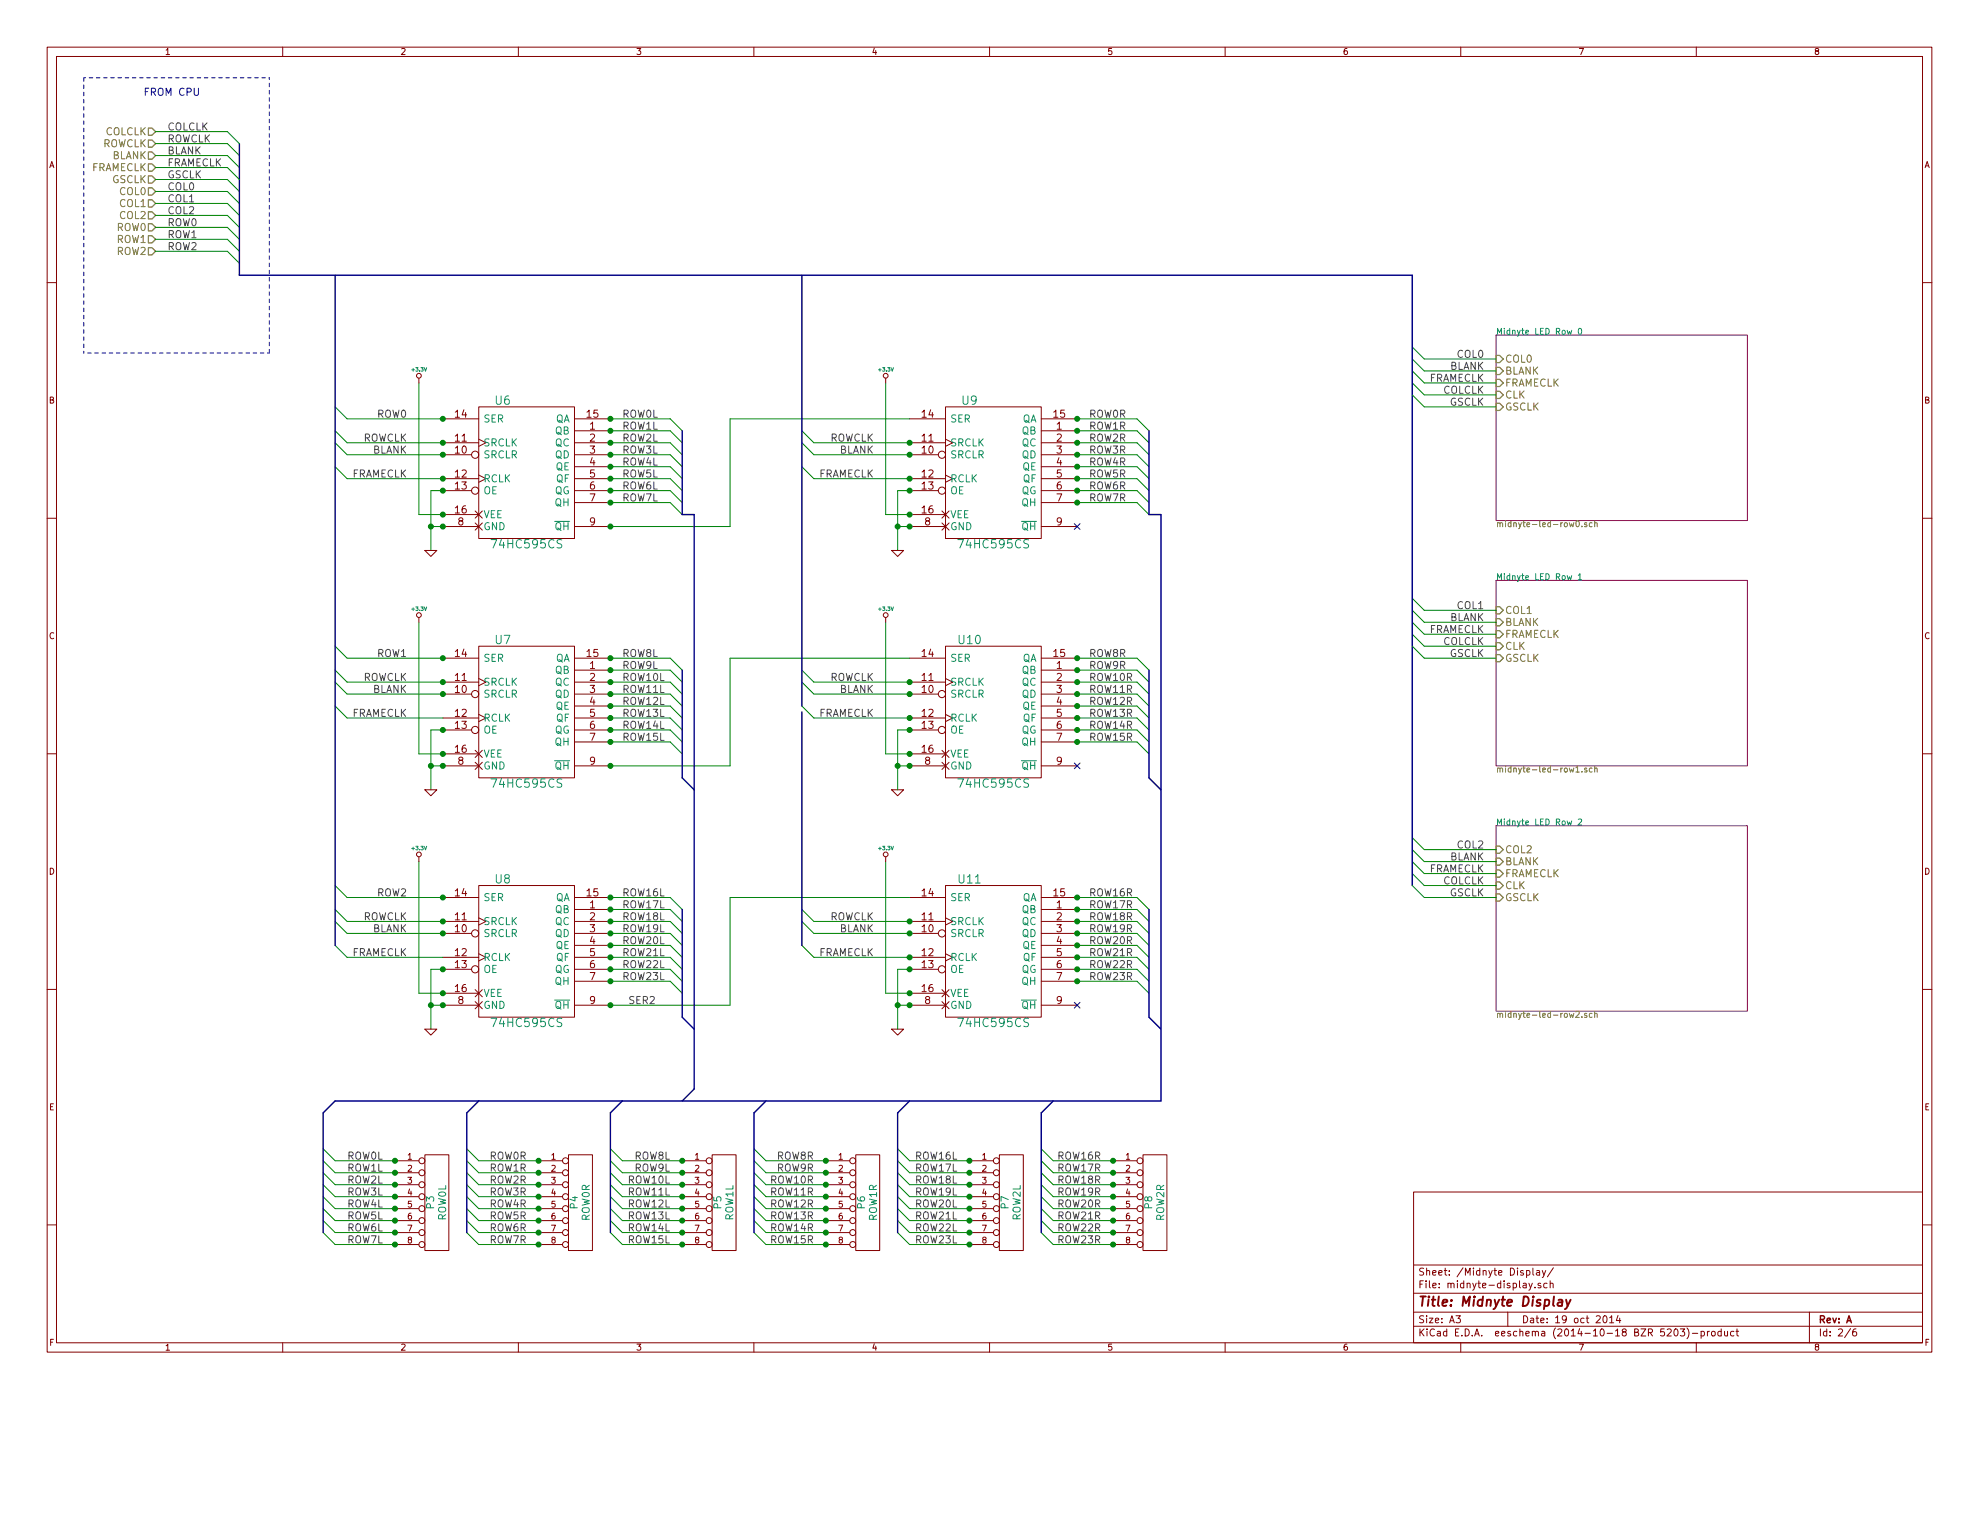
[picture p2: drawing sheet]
<svg xmlns="http://www.w3.org/2000/svg" width="279mm" height="216mm" viewBox="0 0 279 216" stroke-linecap="round" stroke-linejoin="round" font-family="sans-serif">
<defs><g id="words">
<text font-size="1.9" fill="#840000" x="200.2" y="184.5">Title: Midnyte Display</text>
<g font-size="1.6" fill="#008484">
<text x="69.9" y="57.1">U6</text>
<text x="135.8" y="57.1">U9</text>
<text x="69.7" y="77.4">74HC595CS</text>
<text x="135.6" y="77.4">74HC595CS</text>
<text x="69.9" y="90.9">U7</text>
<text x="135.4" y="90.9">U10</text>
<text x="69.7" y="111.2">74HC595CS</text>
<text x="135.6" y="111.2">74HC595CS</text>
<text x="69.9" y="124.7">U8</text>
<text x="135.4" y="124.7">U11</text>
<text x="69.7" y="145">74HC595CS</text>
<text x="135.6" y="145">74HC595CS</text>
</g>
<text font-size="1.4" fill="#0000c2" x="20.3" y="13.5">FROM CPU</text>
<g font-size="1.4" fill="#848400">
<text x="14.3" y="20.8">ROWCLK</text>
<text x="14.8" y="19.1">COLCLK</text>
<text x="15.7" y="22.5">BLANK</text>
<text x="12.8" y="24.2">FRAMECLK</text>
<text x="15.7" y="25.9">GSCLK</text>
<text x="16.9" y="27.5">COL0</text>
<text x="16.9" y="29.2">COL1</text>
<text x="16.4" y="32.6">ROW0</text>
<text x="16.4" y="34.3">ROW1</text>
<text x="16.4" y="36">ROW2</text>
<text x="16.9" y="30.9">COL2</text>
<text x="212.5" y="51.2">COL0</text>
<text x="212.5" y="52.9">BLANK</text>
<text x="212.5" y="54.6">FRAMECLK</text>
<text x="212.5" y="56.3">CLK</text>
<text x="212.5" y="58">GSCLK</text>
<text x="212.5" y="86.7">COL1</text>
<text x="212.5" y="88.4">BLANK</text>
<text x="212.5" y="90.1">FRAMECLK</text>
<text x="212.5" y="91.8">CLK</text>
<text x="212.5" y="93.4">GSCLK</text>
<text x="212.5" y="120.5">COL2</text>
<text x="212.5" y="122.2">BLANK</text>
<text x="212.5" y="123.9">FRAMECLK</text>
<text x="212.5" y="125.5">CLK</text>
<text x="212.5" y="127.2">GSCLK</text>
</g>
<g font-size="1.4" fill="#484848">
<text x="23.7" y="18.4">COLCLK</text>
<text x="23.7" y="21.8">BLANK</text>
<text x="23.7" y="23.5">FRAMECLK</text>
<text x="23.7" y="20.1">ROWCLK</text>
<text x="23.7" y="26.9">COL0</text>
<text x="23.7" y="28.6">COL1</text>
<text x="23.7" y="25.2">GSCLK</text>
<text x="23.7" y="31.9">ROW0</text>
<text x="23.7" y="33.6">ROW1</text>
<text x="23.7" y="35.3">ROW2</text>
<text x="23.7" y="30.2">COL2</text>
<text x="201.6" y="53.9">FRAMECLK</text>
<text x="204.6" y="52.2">BLANK</text>
<text x="205.8" y="50.5">COL0</text>
<text x="53.2" y="59">ROW0</text>
<text x="87.9" y="59">ROW0L</text>
<text x="153.8" y="59">ROW0R</text>
<text x="203.6" y="55.6">COLCLK</text>
<text x="204.6" y="57.3">GSCLK</text>
<text x="51.1" y="62.4">ROWCLK</text>
<text x="52.5" y="64">BLANK</text>
<text x="87.9" y="60.7">ROW1L</text>
<text x="87.9" y="62.4">ROW2L</text>
<text x="87.9" y="65.7">ROW4L</text>
<text x="87.9" y="64">ROW3L</text>
<text x="117" y="62.4">ROWCLK</text>
<text x="118.4" y="64">BLANK</text>
<text x="153.8" y="60.7">ROW1R</text>
<text x="153.8" y="62.4">ROW2R</text>
<text x="153.8" y="65.7">ROW4R</text>
<text x="153.8" y="64">ROW3R</text>
<text x="49.5" y="67.4">FRAMECLK</text>
<text x="87.9" y="67.4">ROW5L</text>
<text x="87.9" y="69.1">ROW6L</text>
<text x="87.9" y="70.8">ROW7L</text>
<text x="115.4" y="67.4">FRAMECLK</text>
<text x="153.8" y="67.4">ROW5R</text>
<text x="153.8" y="69.1">ROW6R</text>
<text x="153.8" y="70.8">ROW7R</text>
<text x="201.6" y="89.4">FRAMECLK</text>
<text x="204.6" y="87.7">BLANK</text>
<text x="205.8" y="86">COL1</text>
<text x="53.2" y="92.8">ROW1</text>
<text x="87.9" y="92.8">ROW8L</text>
<text x="87.9" y="94.5">ROW9L</text>
<text x="153.8" y="92.8">ROW8R</text>
<text x="153.8" y="94.5">ROW9R</text>
<text x="203.6" y="91.1">COLCLK</text>
<text x="204.6" y="92.8">GSCLK</text>
<text x="49.5" y="101.2">FRAMECLK</text>
<text x="51.1" y="96.1">ROWCLK</text>
<text x="52.5" y="97.8">BLANK</text>
<text x="87.9" y="96.1">ROW10L</text>
<text x="87.9" y="99.5">ROW12L</text>
<text x="87.9" y="97.8">ROW11L</text>
<text x="87.9" y="101.2">ROW13L</text>
<text x="115.4" y="101.2">FRAMECLK</text>
<text x="117" y="96.1">ROWCLK</text>
<text x="118.4" y="97.8">BLANK</text>
<text x="153.8" y="96.1">ROW10R</text>
<text x="153.8" y="99.5">ROW12R</text>
<text x="153.8" y="97.8">ROW11R</text>
<text x="153.8" y="101.2">ROW13R</text>
<text x="87.9" y="102.9">ROW14L</text>
<text x="87.9" y="104.6">ROW15L</text>
<text x="153.8" y="102.9">ROW14R</text>
<text x="153.8" y="104.6">ROW15R</text>
<text x="205.8" y="119.8">COL2</text>
<text x="201.6" y="123.2">FRAMECLK</text>
<text x="203.6" y="124.9">COLCLK</text>
<text x="204.6" y="121.5">BLANK</text>
<text x="51.1" y="129.9">ROWCLK</text>
<text x="52.5" y="131.6">BLANK</text>
<text x="53.2" y="126.6">ROW2</text>
<text x="87.9" y="126.6">ROW16L</text>
<text x="87.9" y="128.3">ROW17L</text>
<text x="87.9" y="129.9">ROW18L</text>
<text x="87.9" y="131.6">ROW19L</text>
<text x="117" y="129.9">ROWCLK</text>
<text x="118.4" y="131.6">BLANK</text>
<text x="153.8" y="126.6">ROW16R</text>
<text x="153.8" y="128.3">ROW17R</text>
<text x="153.8" y="129.9">ROW18R</text>
<text x="153.8" y="131.6">ROW19R</text>
<text x="204.6" y="126.6">GSCLK</text>
<text x="49.5" y="135">FRAMECLK</text>
<text x="87.9" y="133.3">ROW20L</text>
<text x="87.9" y="135">ROW21L</text>
<text x="87.9" y="136.7">ROW22L</text>
<text x="115.4" y="135">FRAMECLK</text>
<text x="153.8" y="133.3">ROW20R</text>
<text x="153.8" y="135">ROW21R</text>
<text x="153.8" y="136.7">ROW22R</text>
<text x="87.9" y="138.4">ROW23L</text>
<text x="88.7" y="141.8">SER2</text>
<text x="153.8" y="138.4">ROW23R</text>
<text x="49" y="163.7">ROW0L</text>
<text x="49" y="165.4">ROW1L</text>
<text x="49" y="167.1">ROW2L</text>
<text x="69.1" y="163.7">ROW0R</text>
<text x="69.1" y="165.4">ROW1R</text>
<text x="69.1" y="167.1">ROW2R</text>
<text x="88.7" y="167.1">ROW10L</text>
<text x="89.5" y="163.7">ROW8L</text>
<text x="89.5" y="165.4">ROW9L</text>
<text x="108.9" y="167.1">ROW10R</text>
<text x="109.6" y="163.7">ROW8R</text>
<text x="109.6" y="165.4">ROW9R</text>
<text x="129.3" y="163.7">ROW16L</text>
<text x="129.3" y="165.4">ROW17L</text>
<text x="129.3" y="167.1">ROW18L</text>
<text x="149.4" y="163.7">ROW16R</text>
<text x="149.4" y="165.4">ROW17R</text>
<text x="149.4" y="167.1">ROW18R</text>
<text x="49" y="170.5">ROW4L</text>
<text x="49" y="168.8">ROW3L</text>
<text x="49" y="172.2">ROW5L</text>
<text x="49" y="173.9">ROW6L</text>
<text x="69.1" y="170.5">ROW4R</text>
<text x="69.1" y="168.8">ROW3R</text>
<text x="69.1" y="172.2">ROW5R</text>
<text x="69.1" y="173.9">ROW6R</text>
<text x="88.7" y="170.5">ROW12L</text>
<text x="88.7" y="168.8">ROW11L</text>
<text x="88.7" y="172.2">ROW13L</text>
<text x="88.7" y="173.9">ROW14L</text>
<text x="108.9" y="170.5">ROW12R</text>
<text x="108.9" y="168.8">ROW11R</text>
<text x="108.9" y="172.2">ROW13R</text>
<text x="108.9" y="173.9">ROW14R</text>
<text x="129.3" y="170.5">ROW20L</text>
<text x="129.3" y="168.8">ROW19L</text>
<text x="129.3" y="172.2">ROW21L</text>
<text x="129.3" y="173.9">ROW22L</text>
<text x="149.4" y="170.5">ROW20R</text>
<text x="149.4" y="168.8">ROW19R</text>
<text x="149.4" y="172.2">ROW21R</text>
<text x="149.4" y="173.9">ROW22R</text>
<text x="49" y="175.6">ROW7L</text>
<text x="69.1" y="175.6">ROW7R</text>
<text x="88.7" y="175.6">ROW15L</text>
<text x="108.9" y="175.6">ROW15R</text>
<text x="129.3" y="175.6">ROW23L</text>
<text x="149.4" y="175.6">ROW23R</text>
</g>
<g font-size="1.4" fill="#840000">
<text x="64.3" y="59">14</text>
<text x="82.9" y="59">15</text>
<text x="130.2" y="59">14</text>
<text x="148.8" y="59">15</text>
<text x="64.3" y="64">10</text>
<text x="64.3" y="62.4">11</text>
<text x="83.3" y="60.7">1</text>
<text x="83.3" y="62.4">2</text>
<text x="83.3" y="64">3</text>
<text x="83.3" y="65.7">4</text>
<text x="130.2" y="64">10</text>
<text x="130.2" y="62.4">11</text>
<text x="149.2" y="60.7">1</text>
<text x="149.2" y="62.4">2</text>
<text x="149.2" y="64">3</text>
<text x="149.2" y="65.7">4</text>
<text x="64.3" y="67.4">12</text>
<text x="64.3" y="69.1">13</text>
<text x="83.3" y="67.4">5</text>
<text x="83.3" y="69.1">6</text>
<text x="83.3" y="70.8">7</text>
<text x="130.2" y="67.4">12</text>
<text x="130.2" y="69.1">13</text>
<text x="149.2" y="67.4">5</text>
<text x="149.2" y="69.1">6</text>
<text x="149.2" y="70.8">7</text>
<text x="64.3" y="72.5">16</text>
<text x="64.7" y="74.2">8</text>
<text x="83.3" y="74.2">9</text>
<text x="130.2" y="72.5">16</text>
<text x="130.6" y="74.2">8</text>
<text x="149.2" y="74.2">9</text>
<text x="64.3" y="92.8">14</text>
<text x="82.9" y="92.8">15</text>
<text x="83.3" y="94.5">1</text>
<text x="130.2" y="92.8">14</text>
<text x="148.8" y="92.8">15</text>
<text x="149.2" y="94.5">1</text>
<text x="64.3" y="97.8">10</text>
<text x="64.3" y="96.1">11</text>
<text x="64.3" y="101.2">12</text>
<text x="83.3" y="96.1">2</text>
<text x="83.3" y="97.8">3</text>
<text x="83.3" y="99.5">4</text>
<text x="83.3" y="101.2">5</text>
<text x="130.2" y="97.8">10</text>
<text x="130.2" y="96.1">11</text>
<text x="130.2" y="101.2">12</text>
<text x="149.2" y="96.1">2</text>
<text x="149.2" y="97.8">3</text>
<text x="149.2" y="99.5">4</text>
<text x="149.2" y="101.2">5</text>
<text x="64.3" y="102.9">13</text>
<text x="64.3" y="106.3">16</text>
<text x="64.7" y="108">8</text>
<text x="83.3" y="102.9">6</text>
<text x="83.3" y="104.6">7</text>
<text x="83.3" y="108">9</text>
<text x="130.2" y="102.9">13</text>
<text x="130.2" y="106.3">16</text>
<text x="130.6" y="108">8</text>
<text x="149.2" y="102.9">6</text>
<text x="149.2" y="104.6">7</text>
<text x="149.2" y="108">9</text>
<text x="64.3" y="131.6">10</text>
<text x="64.3" y="129.9">11</text>
<text x="64.3" y="126.6">14</text>
<text x="82.9" y="126.6">15</text>
<text x="83.3" y="128.3">1</text>
<text x="83.3" y="129.9">2</text>
<text x="83.3" y="131.6">3</text>
<text x="130.2" y="131.6">10</text>
<text x="130.2" y="129.9">11</text>
<text x="130.2" y="126.6">14</text>
<text x="148.8" y="126.6">15</text>
<text x="149.2" y="128.3">1</text>
<text x="149.2" y="129.9">2</text>
<text x="149.2" y="131.6">3</text>
<text x="64.3" y="135">12</text>
<text x="64.3" y="136.7">13</text>
<text x="83.3" y="133.3">4</text>
<text x="83.3" y="135">5</text>
<text x="83.3" y="136.7">6</text>
<text x="130.2" y="135">12</text>
<text x="130.2" y="136.7">13</text>
<text x="149.2" y="133.3">4</text>
<text x="149.2" y="135">5</text>
<text x="149.2" y="136.7">6</text>
<text x="64.3" y="140.1">16</text>
<text x="64.7" y="141.8">8</text>
<text x="83.3" y="138.4">7</text>
<text x="83.3" y="141.8">9</text>
<text x="130.2" y="140.1">16</text>
<text x="130.6" y="141.8">8</text>
<text x="149.2" y="138.4">7</text>
<text x="149.2" y="141.8">9</text>
<text x="200.2" y="181.9">File: midnyte-display.sch</text>
<text x="200.2" y="180.1">Sheet: /Midnyte Display/</text>
<text x="200.2" y="188.7">KiCad E.D.A. eeschema (2014-10-18 BZR 5203)-product</text>
<text x="200.2" y="186.8">Size: A3</text>
<text x="214.9" y="186.8">Date: 19 oct 2014</text>
<text x="256.8" y="186.8">Rev: A</text>
<text x="256.8" y="188.7">Id: 2/6</text>
</g>
<g font-size="1.4" fill="#008484">
<text x="68.3" y="59.6">SER</text>
<text x="78.3" y="59.6">QA</text>
<text x="134.2" y="59.6">SER</text>
<text x="144.2" y="59.6">QA</text>
<text x="68.3" y="64.7">SRCLR</text>
<text x="68.3" y="63">SRCLK</text>
<text x="78.3" y="61.3">QB</text>
<text x="78.3" y="63">QC</text>
<text x="78.3" y="64.7">QD</text>
<text x="134.2" y="64.7">SRCLR</text>
<text x="134.2" y="63">SRCLK</text>
<text x="144.2" y="61.3">QB</text>
<text x="144.2" y="63">QC</text>
<text x="144.2" y="64.7">QD</text>
<text x="68.3" y="68.1">RCLK</text>
<text x="68.3" y="69.8">OE</text>
<text x="78.2" y="69.8">QG</text>
<text x="78.3" y="71.5">QH</text>
<text x="78.4" y="66.4">QE</text>
<text x="78.5" y="68.1">QF</text>
<text x="134.2" y="68.1">RCLK</text>
<text x="134.2" y="69.8">OE</text>
<text x="144.1" y="69.8">QG</text>
<text x="144.2" y="71.5">QH</text>
<text x="144.3" y="66.4">QE</text>
<text x="144.4" y="68.1">QF</text>
<text x="68.3" y="74.9">GND</text>
<text x="68.3" y="73.2">VEE</text>
<text x="78.3" y="74.9">QH</text>
<text x="134.2" y="74.9">GND</text>
<text x="134.2" y="73.2">VEE</text>
<text x="144.2" y="74.9">QH</text>
<text x="68.3" y="93.4">SER</text>
<text x="78.3" y="95.1">QB</text>
<text x="78.3" y="93.4">QA</text>
<text x="134.2" y="93.4">SER</text>
<text x="144.2" y="95.1">QB</text>
<text x="144.2" y="93.4">QA</text>
<text x="68.3" y="98.5">SRCLR</text>
<text x="68.3" y="96.8">SRCLK</text>
<text x="68.3" y="101.9">RCLK</text>
<text x="78.3" y="96.8">QC</text>
<text x="78.3" y="98.5">QD</text>
<text x="78.4" y="100.2">QE</text>
<text x="78.5" y="101.9">QF</text>
<text x="134.2" y="98.5">SRCLR</text>
<text x="134.2" y="96.8">SRCLK</text>
<text x="134.2" y="101.9">RCLK</text>
<text x="144.2" y="96.8">QC</text>
<text x="144.2" y="98.5">QD</text>
<text x="144.3" y="100.2">QE</text>
<text x="144.4" y="101.9">QF</text>
<text x="68.3" y="103.6">OE</text>
<text x="68.3" y="107">VEE</text>
<text x="78.2" y="103.6">QG</text>
<text x="78.3" y="105.3">QH</text>
<text x="134.2" y="103.6">OE</text>
<text x="134.2" y="107">VEE</text>
<text x="144.1" y="103.6">QG</text>
<text x="144.2" y="105.3">QH</text>
<text x="68.3" y="108.7">GND</text>
<text x="78.3" y="108.7">QH</text>
<text x="134.2" y="108.7">GND</text>
<text x="144.2" y="108.7">QH</text>
<text x="68.3" y="130.6">SRCLK</text>
<text x="68.3" y="127.2">SER</text>
<text x="78.3" y="128.9">QB</text>
<text x="78.3" y="130.6">QC</text>
<text x="78.3" y="127.2">QA</text>
<text x="134.2" y="130.6">SRCLK</text>
<text x="134.2" y="127.2">SER</text>
<text x="144.2" y="128.9">QB</text>
<text x="144.2" y="130.6">QC</text>
<text x="144.2" y="127.2">QA</text>
<text x="68.3" y="132.3">SRCLR</text>
<text x="68.3" y="135.7">RCLK</text>
<text x="68.3" y="137.4">OE</text>
<text x="78.2" y="137.4">QG</text>
<text x="78.3" y="132.3">QD</text>
<text x="78.4" y="134">QE</text>
<text x="78.5" y="135.7">QF</text>
<text x="134.2" y="132.3">SRCLR</text>
<text x="134.2" y="135.7">RCLK</text>
<text x="134.2" y="137.4">OE</text>
<text x="144.1" y="137.4">QG</text>
<text x="144.2" y="132.3">QD</text>
<text x="144.3" y="134">QE</text>
<text x="144.4" y="135.7">QF</text>
<text x="68.3" y="142.4">GND</text>
<text x="68.3" y="140.8">VEE</text>
<text x="78.3" y="139.1">QH</text>
<text x="78.3" y="142.4">QH</text>
<text x="134.2" y="142.4">GND</text>
<text x="134.2" y="140.8">VEE</text>
<text x="144.2" y="139.1">QH</text>
<text x="144.2" y="142.4">QH</text>
<text x="61.3" y="170.7" transform="rotate(-90 61.3 170.7)">P3</text>
<text x="63" y="172.4" transform="rotate(-90 63 172.4)">ROW0L</text>
<text x="81.6" y="170.7" transform="rotate(-90 81.6 170.7)">P4</text>
<text x="83.3" y="172.4" transform="rotate(-90 83.3 172.4)">ROW0R</text>
<text x="101.8" y="170.7" transform="rotate(-90 101.8 170.7)">P5</text>
<text x="103.5" y="172.4" transform="rotate(-90 103.5 172.4)">ROW1L</text>
<text x="122.1" y="170.7" transform="rotate(-90 122.1 170.7)">P6</text>
<text x="123.8" y="172.4" transform="rotate(-90 123.8 172.4)">ROW1R</text>
<text x="142.4" y="170.7" transform="rotate(-90 142.4 170.7)">P7</text>
<text x="144.1" y="172.4" transform="rotate(-90 144.1 172.4)">ROW2L</text>
<text x="162.7" y="170.7" transform="rotate(-90 162.7 170.7)">P8</text>
<text x="164.4" y="172.4" transform="rotate(-90 164.4 172.4)">ROW2R</text>
</g>
<g font-size="1.2" fill="#840000">
<text x="23.3" y="7.7">1</text>
<text x="56.5" y="7.7">2</text>
<text x="89.8" y="7.7">3</text>
<text x="123.1" y="7.7">4</text>
<text x="156.3" y="7.7">5</text>
<text x="189.6" y="7.7">6</text>
<text x="222.9" y="7.7">7</text>
<text x="256.1" y="7.7">8</text>
<text x="6.9" y="23.7">A</text>
<text x="271.7" y="23.7">A</text>
<text x="6.9" y="57">B</text>
<text x="271.7" y="57">B</text>
<text x="6.9" y="90.2">C</text>
<text x="271.7" y="90.2">C</text>
<text x="6.9" y="123.5">D</text>
<text x="271.7" y="123.5">D</text>
<text x="6.9" y="156.8">E</text>
<text x="271.7" y="156.8">E</text>
<text x="57.6" y="163.7">1</text>
<text x="57.6" y="165.4">2</text>
<text x="57.6" y="167.1">3</text>
<text x="77.8" y="163.7">1</text>
<text x="77.8" y="165.4">2</text>
<text x="77.8" y="167.1">3</text>
<text x="98.1" y="163.7">1</text>
<text x="98.1" y="165.4">2</text>
<text x="98.1" y="167.1">3</text>
<text x="118.4" y="163.7">1</text>
<text x="118.4" y="165.4">2</text>
<text x="118.4" y="167.1">3</text>
<text x="138.7" y="163.7">1</text>
<text x="138.7" y="165.4">2</text>
<text x="138.7" y="167.1">3</text>
<text x="158.9" y="163.7">1</text>
<text x="158.9" y="165.4">2</text>
<text x="158.9" y="167.1">3</text>
<text x="57.6" y="168.8">4</text>
<text x="57.6" y="170.5">5</text>
<text x="57.6" y="172.2">6</text>
<text x="57.6" y="173.9">7</text>
<text x="77.8" y="168.8">4</text>
<text x="77.8" y="170.5">5</text>
<text x="77.8" y="172.2">6</text>
<text x="77.8" y="173.9">7</text>
<text x="98.1" y="168.8">4</text>
<text x="98.1" y="170.5">5</text>
<text x="98.1" y="172.2">6</text>
<text x="98.1" y="173.9">7</text>
<text x="118.4" y="168.8">4</text>
<text x="118.4" y="170.5">5</text>
<text x="118.4" y="172.2">6</text>
<text x="118.4" y="173.9">7</text>
<text x="138.7" y="168.8">4</text>
<text x="138.7" y="170.5">5</text>
<text x="138.7" y="172.2">6</text>
<text x="138.7" y="173.9">7</text>
<text x="158.9" y="168.8">4</text>
<text x="158.9" y="170.5">5</text>
<text x="158.9" y="172.2">6</text>
<text x="158.9" y="173.9">7</text>
<text x="57.6" y="175.6">8</text>
<text x="77.8" y="175.6">8</text>
<text x="98.1" y="175.6">8</text>
<text x="118.4" y="175.6">8</text>
<text x="138.7" y="175.6">8</text>
<text x="158.9" y="175.6">8</text>
<text x="7" y="190">F</text>
<text x="23.3" y="190.7">1</text>
<text x="56.5" y="190.7">2</text>
<text x="89.8" y="190.7">3</text>
<text x="123.1" y="190.7">4</text>
<text x="156.3" y="190.7">5</text>
<text x="189.6" y="190.7">6</text>
<text x="222.9" y="190.7">7</text>
<text x="256.1" y="190.7">8</text>
<text x="271.7" y="190">F</text>
</g>
<g font-size="1.2" fill="#008484">
<text x="211.2" y="47.2">Midnyte LED Row 0</text>
<text x="211.2" y="81.9">Midnyte LED Row 1</text>
<text x="211.2" y="116.5">Midnyte LED Row 2</text>
</g>
<g font-size="1.2" fill="#848400">
<text x="211.2" y="74.4">midnyte-led-row0.sch</text>
<text x="211.2" y="109.1">midnyte-led-row1.sch</text>
<text x="211.2" y="143.7">midnyte-led-row2.sch</text>
</g>
<g font-size=".7" fill="#008484">
<text x="58.2" y="52.4">+3.3V</text>
<text x="124.1" y="52.4">+3.3V</text>
<text x="58.2" y="86.2">+3.3V</text>
<text x="124.1" y="86.2">+3.3V</text>
<text x="58.2" y="120">+3.3V</text>
<text x="124.1" y="120">+3.3V</text>
</g>
</g></defs>
<g fill="none" stroke="#840000" stroke-width=".14">
<path d="M6.7 6.7h266v184.2h-266zM8 8h263.4v181.6h-263.4zM39.9 6.7v1.3M73.2 6.7v1.3M106.4 6.7v1.3M139.7 6.7v1.3M173 6.7v1.3M206.2 6.7v1.3M239.5 6.7v1.3M6.7 39.9h1.3M271.4 39.9h1.3M59.1 53.4v.7"/>
<path d="M62.5 59.1h5.1M67.6 57.5h13.5v18.5h-13.5zM81.1 59.1h5.1M125 53.4v.7M128.4 59.1h5.1M133.5 57.5h13.5v18.5h-13.5zM147 59.1h5.1M6.7 73.2h1.3M60 77.7h1.7l-.9 .9zM62.5 62.5h5.1M62.5 64.2h4.1M62.5 67.6h5.1"/>
<path d="M62.5 69.3h4.1M62.5 74.3h5.1M62.5 72.7h5.1M67.1 73.8l1 1.1M67.1 72.2l1 1M67.6 62l1 .5-1 .5M67.6 67.1l1 .5-1 .5M68.1 73.8l-1 1.1M68.1 72.2l-1 1M81.1 60.8h5.1M81.1 62.5h5.1M81.1 64.2h5.1"/>
<path d="M81.1 65.9h5.1M81.1 67.6h5.1M81.1 69.3h5.1M81.1 71h5.1M81.1 74.3h5.1M125.9 77.7h1.7l-.9 .9zM128.4 62.5h5.1M128.4 64.2h4.1M128.4 67.6h5.1M128.4 69.3h4.1M128.4 74.3h5.1M128.4 72.7h5.1"/>
<path d="M133 73.8l1 1.1M133 72.2l1 1M133.5 62l1 .5-1 .5M133.5 67.1l1 .5-1 .5M134 73.8l-1 1.1M134 72.2l-1 1M147 60.8h5.1M147 62.5h5.1M147 64.2h5.1M147 65.9h5.1M147 67.6h5.1M147 69.3h5.1"/>
<path d="M147 71h5.1M147 74.3h5.1M271.4 73.2h1.3M59.1 87.2v.7M62.5 96.3h5.1M62.5 98h4.1M62.5 92.9h5.1M67.6 91.2h13.5v18.6h-13.5zM67.6 95.8l1 .5-1 .5M81.1 94.6h5.1M81.1 96.3h5.1M81.1 98h5.1"/>
<path d="M81.1 99.7h5.1M81.1 92.9h5.1M125 87.2v.7M128.4 96.3h5.1M128.4 98h4.1M128.4 92.9h5.1M133.5 91.2h13.5v18.6h-13.5zM133.5 95.8l1 .5-1 .5M147 94.6h5.1M147 96.3h5.1M147 98h5.1M147 99.7h5.1"/>
<path d="M147 92.9h5.1M6.7 106.4h1.3M60 111.5h1.7l-.9 .9zM62.5 106.5h5.1M62.5 101.4h5.1M62.5 103.1h4.1M62.5 108.1h5.1M67.1 107.6l1 1.1M67.1 105.9l1 1.1M67.6 100.9l1 .5-1 .5M68.1 107.6l-1 1.1M68.1 105.9l-1 1.1"/>
<path d="M81.1 101.4h5.1M81.1 103.1h5.1M81.1 104.8h5.1M81.1 108.1h5.1M125.9 111.5h1.7l-.9 .9zM128.4 106.5h5.1M128.4 101.4h5.1M128.4 103.1h4.1M128.4 108.1h5.1M133 107.6l1 1.1M133 105.9l1 1.1M133.5 100.9l1 .5-1 .5"/>
<path d="M134 107.6l-1 1.1M134 105.9l-1 1.1M147 101.4h5.1M147 103.1h5.1M147 104.8h5.1M147 108.1h5.1M271.4 106.4h1.3M6.7 139.7h1.3M59.1 121v.7M62.5 130.1h5.1M62.5 131.8h4.1M62.5 135.2h5.1"/>
<path d="M62.5 136.9h4.1M62.5 126.7h5.1M67.1 139.7l1 1.1M67.6 125h13.5v18.6h-13.5zM67.6 129.6l1 .5-1 .5M67.6 134.7l1 .5-1 .5M68.1 139.7l-1 1.1M81.1 128.4h5.1M81.1 130.1h5.1M81.1 131.8h5.1M81.1 133.5h5.1M81.1 135.2h5.1"/>
<path d="M81.1 136.9h5.1M81.1 138.6h5.1M81.1 126.7h5.1M125 121v.7M128.4 130.1h5.1M128.4 131.8h4.1M128.4 135.2h5.1M128.4 136.9h4.1M128.4 126.7h5.1M133 139.7l1 1.1M133.5 125h13.5v18.6h-13.5zM133.5 129.6l1 .5-1 .5"/>
<path d="M133.5 134.7l1 .5-1 .5M134 139.7l-1 1.1M147 128.4h5.1M147 130.1h5.1M147 131.8h5.1M147 133.5h5.1M147 135.2h5.1M147 136.9h5.1M147 138.6h5.1M147 126.7h5.1M271.4 139.7h1.3M60 145.3h1.7l-.9 .9z"/>
<path d="M62.5 141.9h5.1M62.5 140.2h5.1M67.1 141.4l1 1M68.1 141.4l-1 1M81.1 141.9h5.1M125.9 145.3h1.7l-.9 .9zM128.4 141.9h5.1M128.4 140.2h5.1M133 141.4l1 1M134 141.4l-1 1M147 141.9h5.1M6.7 173h1.3"/>
<path d="M55.8 163.9h3.3M55.8 165.6h3.3M55.8 167.3h3.3M55.8 169h3.3M55.8 170.7h3.3M55.8 172.4h3.3M55.8 174h3.3M55.8 175.7h3.3M60 163.1h3.4v13.5h-3.4zM76 163.9h3.4M76 165.6h3.4M76 167.3h3.4"/>
<path d="M76 169h3.4M76 170.7h3.4M76 172.4h3.4M76 174h3.4M76 175.7h3.4M80.3 163.1h3.3v13.5h-3.3zM96.3 163.9h3.4M96.3 165.6h3.4M96.3 167.3h3.4M96.3 169h3.4M96.3 170.7h3.4M96.3 172.4h3.4"/>
<path d="M96.3 174h3.4M96.3 175.7h3.4M100.5 163.1h3.4v13.5h-3.4zM116.6 163.9h3.4M116.6 165.6h3.4M116.6 167.3h3.4M116.6 169h3.4M116.6 170.7h3.4M116.6 172.4h3.4M116.6 174h3.4M116.6 175.7h3.4M120.8 163.1h3.4v13.5h-3.4z"/>
<path d="M136.9 163.9h3.3M136.9 165.6h3.3M136.9 167.3h3.3M136.9 169h3.3M136.9 170.7h3.3M136.9 172.4h3.3M136.9 174h3.3M136.9 175.7h3.3M141.1 163.1h3.4v13.5h-3.4zM157.1 163.9h3.4M157.1 165.6h3.4M157.1 167.3h3.4"/>
<path d="M157.1 169h3.4M157.1 170.7h3.4M157.1 172.4h3.4M157.1 174h3.4M157.1 175.7h3.4M161.4 163.1h3.4v13.5h-3.4zM199.6 168.3h71.8v21.3h-71.8zM199.6 178.6h71.8M215.5 179.5l.3-.1 .2 .2-.1 .4h-.4M216.4 179.1v.8l.2 .2M216.9 179.5h.4l.1 .6M217.4 179.6l-.5 .2 .1 .3 .4-.1"/>
<path d="M217.7 179.4l.3 .7M218.2 179.4l-.3 .9-.2 .1M219.3 179l-.8 1.3M271.4 173h1.3M39.9 189.6v1.3M73.2 189.6v1.3M106.4 189.6v1.3M139.7 189.6v1.3M173 189.6v1.3M199.6 187.3h71.8M199.6 185.3h71.8M199.6 182.6h71.8"/>
<path d="M205.6 185.8h.6l-.4 .4 .3 .1v.4l-.1 .1-.4-.1M206.2 189.6v1.3M212.9 185.3v2M215.8 181.2l.3 .7M216.3 181.2l-.3 .9-.2 .1M216.7 181.8v.1M217.5 181.2h-.2l-.2 .1 .1 .2 .3 .1v.2h-.4M218.4 181.2h-.3l-.2 .2 .1 .4 .1 .1 .3-.1M218.9 181.3l.1-.1h.2l.1 .7M218.9 180.9v1M226.5 185.8a.53 .53 0 0 1 .4 .5 .53 .53 0 0 1-.4 .5 .65 .65 0 0 1 0-1zM227.3 186.1l.2-.3v1"/>
<path d="M227.3 186.8h.5M228.4 185.7l-.2 .8h.6M228.7 186.1v.7M236.5 187.7l.1-.1a.53 .53 0 0 1 .3 .5 .53 .53 0 0 1-.3 .5 .65 .65 0 0 1-.1-.9zM237.2 187.6h.6l-.3 .4 .3 .1v.5h-.1h-.5M238.2 187.5a1.14 1.14 0 0 1 0 1.5M238.9 188.3h.8M239.5 189.6v1.3M240.2 188h.3l.1 .2v.4h-.4M240.2 188v1M241.1 188v.6M241.3 188l-.2 .2"/>
<path d="M241.7 188.1l.1-.1 .3 .1 .1 .4-.1 .1h-.3h-.1zM243 188h-.3l-.2 .2 .1 .4h.1h.3M243 187.6v1M243.5 188v.6h.3h.1M243.9 188v.6M244.8 188h-.3l-.2 .2 .1 .4h.1h.3M245.1 188h.4M245.2 187.6v.9l.3 .1M255.5 185.3v4.3M261.3 187.6l-.9 1.3M262 187.6l-.3 .1a.74 .74 0 0 0 0 .9h.2h.2v-.4l-.2-.2-.2 .1-.1 .1"/>
<circle cx="59.1" cy="53.1" r=".34"/>
<circle cx="125" cy="53.1" r=".34"/>
<circle cx="67.1" cy="64.2" r=".51"/>
<circle cx="67.1" cy="69.3" r=".51"/>
<circle cx="133" cy="64.2" r=".51"/>
<circle cx="133" cy="69.3" r=".51"/>
<circle cx="59.1" cy="86.9" r=".34"/>
<circle cx="67.1" cy="98" r=".51"/>
<circle cx="125" cy="86.9" r=".34"/>
<circle cx="133" cy="98" r=".51"/>
<circle cx="67.1" cy="103.1" r=".51"/>
<circle cx="133" cy="103.1" r=".51"/>
<circle cx="59.1" cy="120.6" r=".34"/>
<circle cx="67.1" cy="131.8" r=".51"/>
<circle cx="67.1" cy="136.9" r=".51"/>
<circle cx="125" cy="120.6" r=".34"/>
<circle cx="133" cy="131.8" r=".51"/>
<circle cx="133" cy="136.9" r=".51"/>
<circle cx="59.6" cy="175.7" r=".42"/>
<circle cx="59.6" cy="163.9" r=".42"/>
<circle cx="59.6" cy="170.7" r=".42"/>
<circle cx="59.6" cy="167.3" r=".42"/>
<circle cx="59.6" cy="174" r=".42"/>
<circle cx="59.6" cy="165.6" r=".42"/>
<circle cx="59.6" cy="172.4" r=".42"/>
<circle cx="59.6" cy="169" r=".42"/>
<circle cx="79.8" cy="175.7" r=".42"/>
<circle cx="79.8" cy="174" r=".42"/>
<circle cx="79.8" cy="167.3" r=".42"/>
<circle cx="79.8" cy="163.9" r=".42"/>
<circle cx="79.8" cy="170.7" r=".42"/>
<circle cx="79.8" cy="165.6" r=".42"/>
<circle cx="79.8" cy="169" r=".42"/>
<circle cx="79.8" cy="172.4" r=".42"/>
<circle cx="100.1" cy="175.7" r=".42"/>
<circle cx="100.1" cy="163.9" r=".42"/>
<circle cx="100.1" cy="174" r=".42"/>
<circle cx="100.1" cy="170.7" r=".42"/>
<circle cx="100.1" cy="167.3" r=".42"/>
<circle cx="100.1" cy="165.6" r=".42"/>
<circle cx="100.1" cy="169" r=".42"/>
<circle cx="100.1" cy="172.4" r=".42"/>
<circle cx="120.4" cy="175.7" r=".42"/>
<circle cx="120.4" cy="167.3" r=".42"/>
<circle cx="120.4" cy="163.9" r=".42"/>
<circle cx="120.4" cy="174" r=".42"/>
<circle cx="120.4" cy="170.7" r=".42"/>
<circle cx="120.4" cy="165.6" r=".42"/>
<circle cx="120.4" cy="169" r=".42"/>
<circle cx="120.4" cy="172.4" r=".42"/>
<circle cx="140.7" cy="175.7" r=".42"/>
<circle cx="140.7" cy="163.9" r=".42"/>
<circle cx="140.7" cy="170.7" r=".42"/>
<circle cx="140.7" cy="174" r=".42"/>
<circle cx="140.7" cy="167.3" r=".42"/>
<circle cx="140.7" cy="165.6" r=".42"/>
<circle cx="140.7" cy="172.4" r=".42"/>
<circle cx="140.7" cy="169" r=".42"/>
<circle cx="160.9" cy="175.7" r=".42"/>
<circle cx="160.9" cy="163.9" r=".42"/>
<circle cx="160.9" cy="174" r=".42"/>
<circle cx="160.9" cy="170.7" r=".42"/>
<circle cx="160.9" cy="167.3" r=".42"/>
<circle cx="160.9" cy="165.6" r=".42"/>
<circle cx="160.9" cy="172.4" r=".42"/>
<circle cx="160.9" cy="169" r=".42"/>
</g>
<path d="M220 183.6h.5v.8M220.6 183.8l-.5 .1a.27 .27 0 0 0-.2 .2 .27 .27 0 0 0 .2 .3l.4-.1M221.1 183.5l.2 .9M221.7 183.5l-.5 1.2-.3 .2" fill="none" stroke="#840000" stroke-width=".27"/>
<path d="M211.2 47.3h35.5v26.2h-35.5zM211.2 82h35.5v26.1h-35.5zM211.2 116.6h35.5v26.2h-35.5z" fill="none" stroke="#840084" stroke-width=".14"/>
<path d="M222.9 46.4h.1a.45 .45 0 0 1 .3 .4 .45 .45 0 0 1-.3 .4l-.2-.3zM221.3 81.3l.1 .6 .2-.5 .1 .5 .2-.6M222.8 81.2l.3-.2v.9M222.8 81.9h.5M222.8 115.7l.3-.1 .2 .3-.5 .6h.5" fill="none" stroke="#008484" stroke-width=".14"/>
<g fill="none" stroke="#848400" stroke-width=".14">
<path d="M222.6 73.6l.1-.1a.45 .45 0 0 1 .3 .5 .45 .45 0 0 1-.3 .4l-.2-.3zM223.3 74.3v.1M224 73.9l-.2-.1-.1 .1v.2h.3v.2h-.3M224.8 73.9l-.3-.1-.1 .2v.3h.4M225.1 73.9l.2-.1 .2 .1v.5M225.1 73.5v.9M222.5 109h.5M223.3 108.9v.1M224 108.5l-.2-.1-.1 .2v.1l.3 .1v.2h-.3M224.8 108.5l-.3-.1-.1 .2v.4h.4M225.1 108.5l.2-.1 .2 .1v.5M225.1 108.2v.8"/>
<path d="M222.5 142.9l.3-.1 .2 .3-.6 .6h.6M223.3 143.6v.1M224 143.1h-.2l-.1 .1v.1l.3 .1v.2h-.3M224.8 143.1h-.3l-.1 .2v.3h.4M225.1 143.2l.2-.1h.2v.6M225.1 142.8v.9"/>
</g>
<g fill="none" stroke="#848400" stroke-width=".17">
<path d="M21 19.8h.5l.5 .5-.5 .5h-.5zM21 18.1h.5l.5 .5-.5 .5h-.5zM21 31.6h.5l.5 .5-.5 .5h-.5zM21 23.1h.5l.5 .6-.5 .5h-.5zM21 21.5h.5l.5 .5-.5 .5h-.5zM21 33.3h.5l.5 .5-.5 .5h-.5zM21 35h.5l.5 .5-.5 .5h-.5zM21 26.5h.5l.5 .5-.5 .5h-.5zM21 28.2h.5l.5 .5-.5 .5h-.5zM21 29.9h.5l.5 .5-.5 .5h-.5zM21 24.8h.5l.5 .5-.5 .6h-.5zM211.2 50.2h.5l.5 .5-.5 .5h-.5z"/>
<path d="M211.2 51.9h.5l.5 .5-.5 .5h-.5zM211.2 53.6h.5l.5 .5-.5 .5h-.5zM211.2 55.3h.5l.5 .5-.5 .5h-.5zM211.2 56.9h.5l.5 .6-.5 .5h-.5zM211.2 85.7h.5l.5 .5-.5 .5h-.5zM211.2 87.4h.5l.5 .5-.5 .5h-.5zM211.2 89h.5l.5 .6-.5 .5h-.5zM211.2 90.7h.5l.5 .5-.5 .6h-.5zM211.2 92.4h.5l.5 .5-.5 .5h-.5zM211.2 119.5h.5l.5 .5-.5 .5h-.5zM211.2 121.2h.5l.5 .5-.5 .5h-.5zM211.2 122.8h.5l.5 .6-.5 .5h-.5z"/>
<path d="M211.2 124.5h.5l.5 .5-.5 .5h-.5zM211.2 126.2h.5l.5 .5-.5 .5h-.5z"/>
</g>
<g fill="none" stroke="#008400" stroke-width=".14">
<path d="M22 18.6h10.1l1.7 1.7M22 20.3h10.1l1.7 1.7M22 22h10.1l1.7 1.7M22 25.3h10.1l1.7 1.7M22 27h10.1l1.7 1.7M22 28.7h10.1l1.7 1.7M22 30.4h10.1l1.7 1.7M22 32.1h10.1l1.7 1.7M22 33.8h10.1l1.7 1.7M22 35.5h10.1l1.7 1.7M22 23.7h10.1l1.7 1.6M47.3 57.5l1.7 1.6h13.5"/>
<path d="M59.1 54.1v18.6h3.4M86.2 59.1h8.4l1.7 1.7M125 54.1v18.6h3.4M128.4 59.1h-25.3v15.2h-16.9M152.1 59.1h8.4l1.7 1.7M199.4 49l1.7 1.7h10.1M199.4 50.7l1.7 1.7h10.1M199.4 52.4l1.7 1.7h10.1M199.4 54.1l1.7 1.7h10.1M199.4 55.8l1.7 1.7h10.1M47.3 60.8l1.7 1.7h13.5M47.3 62.5l1.7 1.7h13.5"/>
<path d="M47.3 65.9l1.7 1.7h13.5M60.8 74.3h1.7M62.5 69.3h-1.7v8.4M86.2 62.5h8.4l1.7 1.7M86.2 67.6h8.4l1.7 1.7M86.2 64.2h8.4l1.7 1.7M86.2 60.8h8.4l1.7 1.7M86.2 65.9h8.4l1.7 1.7M86.2 69.3h8.4l1.7 1.7M86.2 71h8.4l1.7 1.7M113.2 65.9l1.7 1.7h13.5M113.2 60.8l1.7 1.7h13.5"/>
<path d="M113.2 62.5l1.7 1.7h13.5M126.7 74.3h1.7M128.4 69.3h-1.7v8.4M152.1 62.5h8.4l1.7 1.7M152.1 67.6h8.4l1.7 1.7M152.1 64.2h8.4l1.7 1.7M152.1 60.8h8.4l1.7 1.7M152.1 65.9h8.4l1.7 1.7M152.1 69.3h8.4l1.7 1.7M152.1 71h8.4l1.7 1.7M47.3 99.7l1.7 1.7h13.5M47.3 96.3l1.7 1.7h13.5"/>
<path d="M47.3 94.6l1.7 1.7h13.5M47.3 91.2l1.7 1.7h13.5M59.1 87.9v18.6h3.4M86.2 92.9h8.4l1.7 1.7M86.2 96.3h8.4l1.7 1.7M86.2 98h8.4l1.7 1.7M86.2 94.6h8.4l1.7 1.7M86.2 99.7h8.4l1.7 1.7M113.2 94.6l1.7 1.7h13.5M113.2 96.3l1.7 1.7h13.5M113.2 99.7l1.7 1.7h13.5M125 87.9v18.6h3.4"/>
<path d="M128.4 92.9h-25.3v15.2h-16.9M152.1 92.9h8.4l1.7 1.7M152.1 96.3h8.4l1.7 1.7M152.1 98h8.4l1.7 1.7M152.1 94.6h8.4l1.7 1.7M152.1 99.7h8.4l1.7 1.7M199.4 91.2l1.7 1.7h10.1M199.4 84.5l1.7 1.7h10.1M199.4 86.2l1.7 1.7h10.1M199.4 87.9l1.7 1.7h10.1M199.4 89.6l1.7 1.6h10.1M60.8 108.1h1.7"/>
<path d="M62.5 103.1h-1.7v8.4M86.2 101.4h8.4l1.7 1.7M86.2 103.1h8.4l1.7 1.7M86.2 104.8h8.4l1.7 1.7M126.7 108.1h1.7M128.4 103.1h-1.7v8.4M152.1 101.4h8.4l1.7 1.7M152.1 103.1h8.4l1.7 1.7M152.1 104.8h8.4l1.7 1.7M199.4 118.3l1.7 1.7h10.1M199.4 120l1.7 1.7h10.1M47.3 125l1.7 1.7h13.5"/>
<path d="M47.3 128.4l1.7 1.7h13.5M47.3 130.1l1.7 1.7h13.5M47.3 133.5l1.7 1.7h13.5M59.1 121.7v18.5h3.4M62.5 136.9h-1.7v8.4M86.2 126.7h8.4l1.7 1.7M86.2 130.1h8.4l1.7 1.7M86.2 135.2h8.4l1.7 1.7M86.2 131.8h8.4l1.7 1.7M86.2 128.4h8.4l1.7 1.7M86.2 133.5h8.4l1.7 1.7M86.2 136.9h8.4l1.7 1.7"/>
<path d="M86.2 138.6h8.4l1.7 1.6M113.2 128.4l1.7 1.7h13.5M113.2 130.1l1.7 1.7h13.5M113.2 133.5l1.7 1.7h13.5M125 121.7v18.5h3.4M128.4 126.7h-25.3v15.2h-16.9M128.4 136.9h-1.7v8.4M152.1 126.7h8.4l1.7 1.7M152.1 130.1h8.4l1.7 1.7M152.1 135.2h8.4l1.7 1.7M152.1 131.8h8.4l1.7 1.7M152.1 128.4h8.4l1.7 1.7"/>
<path d="M152.1 133.5h8.4l1.7 1.7M152.1 136.9h8.4l1.7 1.7M152.1 138.6h8.4l1.7 1.6M199.4 125l1.7 1.7h10.1M199.4 121.7l1.7 1.7h10.1M199.4 123.4l1.7 1.6h10.1M60.8 141.9h1.7M126.7 141.9h1.7M45.6 162.2l1.7 1.7h8.5M45.6 163.9l1.7 1.7h8.5M45.6 165.6l1.7 1.7h8.5M45.6 167.3l1.7 1.7h8.5"/>
<path d="M45.6 169l1.7 1.7h8.5M45.6 170.7l1.7 1.7h8.5M45.6 172.4l1.7 1.6h8.5M45.6 174l1.7 1.7h8.5M65.9 162.2l1.7 1.7h8.4M65.9 163.9l1.7 1.7h8.4M65.9 165.6l1.7 1.7h8.4M65.9 167.3l1.7 1.7h8.4M65.9 169l1.7 1.7h8.4M65.9 170.7l1.7 1.7h8.4M65.9 172.4l1.7 1.6h8.4M65.9 174l1.7 1.7h8.4"/>
<path d="M86.2 162.2l1.7 1.7h8.4M86.2 163.9l1.7 1.7h8.4M86.2 165.6l1.7 1.7h8.4M86.2 167.3l1.7 1.7h8.4M86.2 169l1.7 1.7h8.4M86.2 170.7l1.7 1.7h8.4M86.2 172.4l1.7 1.6h8.4M86.2 174l1.7 1.7h8.4M106.5 162.2l1.6 1.7h8.5M106.5 163.9l1.6 1.7h8.5M106.5 165.6l1.6 1.7h8.5M106.5 167.3l1.6 1.7h8.5"/>
<path d="M106.5 169l1.6 1.7h8.5M106.5 170.7l1.6 1.7h8.5M106.5 172.4l1.6 1.6h8.5M106.5 174l1.6 1.7h8.5M126.7 162.2l1.7 1.7h8.5M126.7 163.9l1.7 1.7h8.5M126.7 165.6l1.7 1.7h8.5M126.7 167.3l1.7 1.7h8.5M126.7 169l1.7 1.7h8.5M126.7 170.7l1.7 1.7h8.5M126.7 172.4l1.7 1.6h8.5M126.7 174l1.7 1.7h8.5"/>
<path d="M147 162.2l1.7 1.7h8.4M147 163.9l1.7 1.7h8.4M147 165.6l1.7 1.7h8.4M147 167.3l1.7 1.7h8.4M147 169l1.7 1.7h8.4M147 170.7l1.7 1.7h8.4M147 172.4l1.7 1.6h8.4M147 174l1.7 1.7h8.4"/>
</g>
<g fill="#008400" stroke="#008400" stroke-width=".17">
<circle cx="62.5" cy="126.7" r=".34"/>
<circle cx="62.5" cy="130.1" r=".34"/>
<circle cx="62.5" cy="96.3" r=".34"/>
<circle cx="62.5" cy="92.9" r=".34"/>
<circle cx="62.5" cy="62.5" r=".34"/>
<circle cx="62.5" cy="59.1" r=".34"/>
<circle cx="128.4" cy="62.5" r=".34"/>
<circle cx="128.4" cy="96.3" r=".34"/>
<circle cx="128.4" cy="130.1" r=".34"/>
<circle cx="128.4" cy="135.2" r=".34"/>
<circle cx="128.4" cy="101.4" r=".34"/>
<circle cx="62.5" cy="67.6" r=".34"/>
<circle cx="128.4" cy="67.6" r=".34"/>
<circle cx="62.5" cy="69.3" r=".34"/>
<circle cx="128.4" cy="69.3" r=".34"/>
<circle cx="128.4" cy="103.1" r=".34"/>
<circle cx="62.5" cy="103.1" r=".34"/>
<circle cx="62.5" cy="136.9" r=".34"/>
<circle cx="128.4" cy="136.9" r=".34"/>
<circle cx="128.4" cy="98" r=".34"/>
<circle cx="128.4" cy="131.8" r=".34"/>
<circle cx="62.5" cy="131.8" r=".34"/>
<circle cx="62.5" cy="98" r=".34"/>
<circle cx="62.5" cy="64.2" r=".34"/>
<circle cx="128.4" cy="64.2" r=".34"/>
<circle cx="86.2" cy="126.7" r=".34"/>
<circle cx="86.2" cy="128.4" r=".34"/>
<circle cx="86.2" cy="130.1" r=".34"/>
<circle cx="86.2" cy="131.8" r=".34"/>
<circle cx="86.2" cy="133.5" r=".34"/>
<circle cx="86.2" cy="135.2" r=".34"/>
<circle cx="86.2" cy="136.9" r=".34"/>
<circle cx="86.2" cy="138.6" r=".34"/>
<circle cx="152.1" cy="126.7" r=".34"/>
<circle cx="152.1" cy="128.4" r=".34"/>
<circle cx="152.1" cy="130.1" r=".34"/>
<circle cx="152.1" cy="131.8" r=".34"/>
<circle cx="152.1" cy="133.5" r=".34"/>
<circle cx="152.1" cy="135.2" r=".34"/>
<circle cx="152.1" cy="136.9" r=".34"/>
<circle cx="152.1" cy="138.6" r=".34"/>
<circle cx="86.2" cy="92.9" r=".34"/>
<circle cx="86.2" cy="94.6" r=".34"/>
<circle cx="86.2" cy="96.3" r=".34"/>
<circle cx="86.2" cy="98" r=".34"/>
<circle cx="86.2" cy="99.7" r=".34"/>
<circle cx="86.2" cy="101.4" r=".34"/>
<circle cx="86.2" cy="103.1" r=".34"/>
<circle cx="86.2" cy="104.8" r=".34"/>
<circle cx="152.1" cy="92.9" r=".34"/>
<circle cx="152.1" cy="94.6" r=".34"/>
<circle cx="152.1" cy="96.3" r=".34"/>
<circle cx="152.1" cy="98" r=".34"/>
<circle cx="152.1" cy="99.7" r=".34"/>
<circle cx="152.1" cy="101.4" r=".34"/>
<circle cx="152.1" cy="103.1" r=".34"/>
<circle cx="152.1" cy="104.8" r=".34"/>
<circle cx="152.1" cy="59.1" r=".34"/>
<circle cx="152.1" cy="60.8" r=".34"/>
<circle cx="152.1" cy="62.5" r=".34"/>
<circle cx="152.1" cy="64.2" r=".34"/>
<circle cx="152.1" cy="65.9" r=".34"/>
<circle cx="152.1" cy="67.6" r=".34"/>
<circle cx="152.1" cy="69.3" r=".34"/>
<circle cx="152.1" cy="71" r=".34"/>
<circle cx="86.2" cy="59.1" r=".34"/>
<circle cx="86.2" cy="60.8" r=".34"/>
<circle cx="86.2" cy="62.5" r=".34"/>
<circle cx="86.2" cy="64.2" r=".34"/>
<circle cx="86.2" cy="65.9" r=".34"/>
<circle cx="86.2" cy="67.6" r=".34"/>
<circle cx="86.2" cy="69.3" r=".34"/>
<circle cx="86.2" cy="71" r=".34"/>
<circle cx="86.2" cy="108.1" r=".34"/>
<circle cx="86.2" cy="141.9" r=".34"/>
<circle cx="86.2" cy="74.3" r=".34"/>
<circle cx="62.5" cy="140.2" r=".34"/>
<circle cx="62.5" cy="141.9" r=".34"/>
<circle cx="60.8" cy="141.9" r=".34"/>
<circle cx="128.4" cy="140.2" r=".34"/>
<circle cx="128.4" cy="141.9" r=".34"/>
<circle cx="126.7" cy="141.9" r=".34"/>
<circle cx="128.4" cy="108.1" r=".34"/>
<circle cx="126.7" cy="108.1" r=".34"/>
<circle cx="128.4" cy="106.5" r=".34"/>
<circle cx="62.5" cy="106.5" r=".34"/>
<circle cx="62.5" cy="108.1" r=".34"/>
<circle cx="60.8" cy="108.1" r=".34"/>
<circle cx="62.5" cy="74.3" r=".34"/>
<circle cx="60.8" cy="74.3" r=".34"/>
<circle cx="62.5" cy="72.7" r=".34"/>
<circle cx="128.4" cy="74.3" r=".34"/>
<circle cx="126.7" cy="74.3" r=".34"/>
<circle cx="128.4" cy="72.7" r=".34"/>
<circle cx="55.8" cy="163.9" r=".34"/>
<circle cx="55.8" cy="165.6" r=".34"/>
<circle cx="55.8" cy="167.3" r=".34"/>
<circle cx="55.8" cy="169" r=".34"/>
<circle cx="55.8" cy="170.7" r=".34"/>
<circle cx="55.8" cy="172.4" r=".34"/>
<circle cx="55.8" cy="174" r=".34"/>
<circle cx="55.8" cy="175.7" r=".34"/>
<circle cx="76" cy="163.9" r=".34"/>
<circle cx="76" cy="165.6" r=".34"/>
<circle cx="76" cy="167.3" r=".34"/>
<circle cx="76" cy="169" r=".34"/>
<circle cx="76" cy="170.7" r=".34"/>
<circle cx="76" cy="172.4" r=".34"/>
<circle cx="76" cy="174" r=".34"/>
<circle cx="76" cy="175.7" r=".34"/>
<circle cx="96.3" cy="163.9" r=".34"/>
<circle cx="96.3" cy="165.6" r=".34"/>
<circle cx="96.3" cy="167.3" r=".34"/>
<circle cx="96.3" cy="169" r=".34"/>
<circle cx="96.3" cy="170.7" r=".34"/>
<circle cx="96.3" cy="172.4" r=".34"/>
<circle cx="96.3" cy="174" r=".34"/>
<circle cx="96.3" cy="175.7" r=".34"/>
<circle cx="116.6" cy="163.9" r=".34"/>
<circle cx="116.6" cy="165.6" r=".34"/>
<circle cx="116.6" cy="167.3" r=".34"/>
<circle cx="116.6" cy="169" r=".34"/>
<circle cx="116.6" cy="170.7" r=".34"/>
<circle cx="116.6" cy="172.4" r=".34"/>
<circle cx="116.6" cy="174" r=".34"/>
<circle cx="116.6" cy="175.7" r=".34"/>
<circle cx="136.9" cy="163.9" r=".34"/>
<circle cx="136.9" cy="165.6" r=".34"/>
<circle cx="136.9" cy="167.3" r=".34"/>
<circle cx="136.9" cy="169" r=".34"/>
<circle cx="136.9" cy="170.7" r=".34"/>
<circle cx="136.9" cy="172.4" r=".34"/>
<circle cx="136.9" cy="174" r=".34"/>
<circle cx="136.9" cy="175.7" r=".34"/>
<circle cx="157.1" cy="163.9" r=".34"/>
<circle cx="157.1" cy="165.6" r=".34"/>
<circle cx="157.1" cy="167.3" r=".34"/>
<circle cx="157.1" cy="169" r=".34"/>
<circle cx="157.1" cy="170.7" r=".34"/>
<circle cx="157.1" cy="172.4" r=".34"/>
<circle cx="157.1" cy="174" r=".34"/>
<circle cx="157.1" cy="175.7" r=".34"/>
</g>
<g fill="none" stroke="#000084" stroke-width=".2">
<path d="M33.8 20.3v18.6h165.6v86.1M47.3 38.9v94.6M113.2 38.9v60.8M96.3 60.8v11.9h1.7v81.1l-1.7 1.7M162.2 60.8v11.9h1.7v82.8h-116.6l-1.7 1.6v16.9M96.3 94.6v15.2l1.7 1.7M162.2 94.6v15.2l1.7 1.7M113.2 100.5v33M96.3 128.4v15.2l1.7 1.7M162.2 128.4v15.2l1.7 1.7M67.6 155.5l-1.7 1.6v16.9M87.9 155.5l-1.7 1.6v16.9"/>
<path d="M108.1 155.5l-1.6 1.6v16.9M128.4 155.5l-1.7 1.6v16.9M148.7 155.5l-1.7 1.6v16.9"/>
</g>
<path d="M11.8 11h26.2M38 11v38.8M11.8 49.8v-38.8M38 49.8h-26.2" fill="none" stroke="#0000c2" stroke-width=".14" stroke-dasharray=".5" stroke-dashoffset=".3"/>
<path d="M151.7 73.9l.8 .9M152.5 73.9l-.8 .9M151.7 107.7l.8 .8M152.5 107.7l-.8 .8M151.7 141.5l.8 .8M152.5 141.5l-.8 .8" fill="none" stroke="#000084" stroke-width=".14"/>
<use href="#words"/>
</svg>
